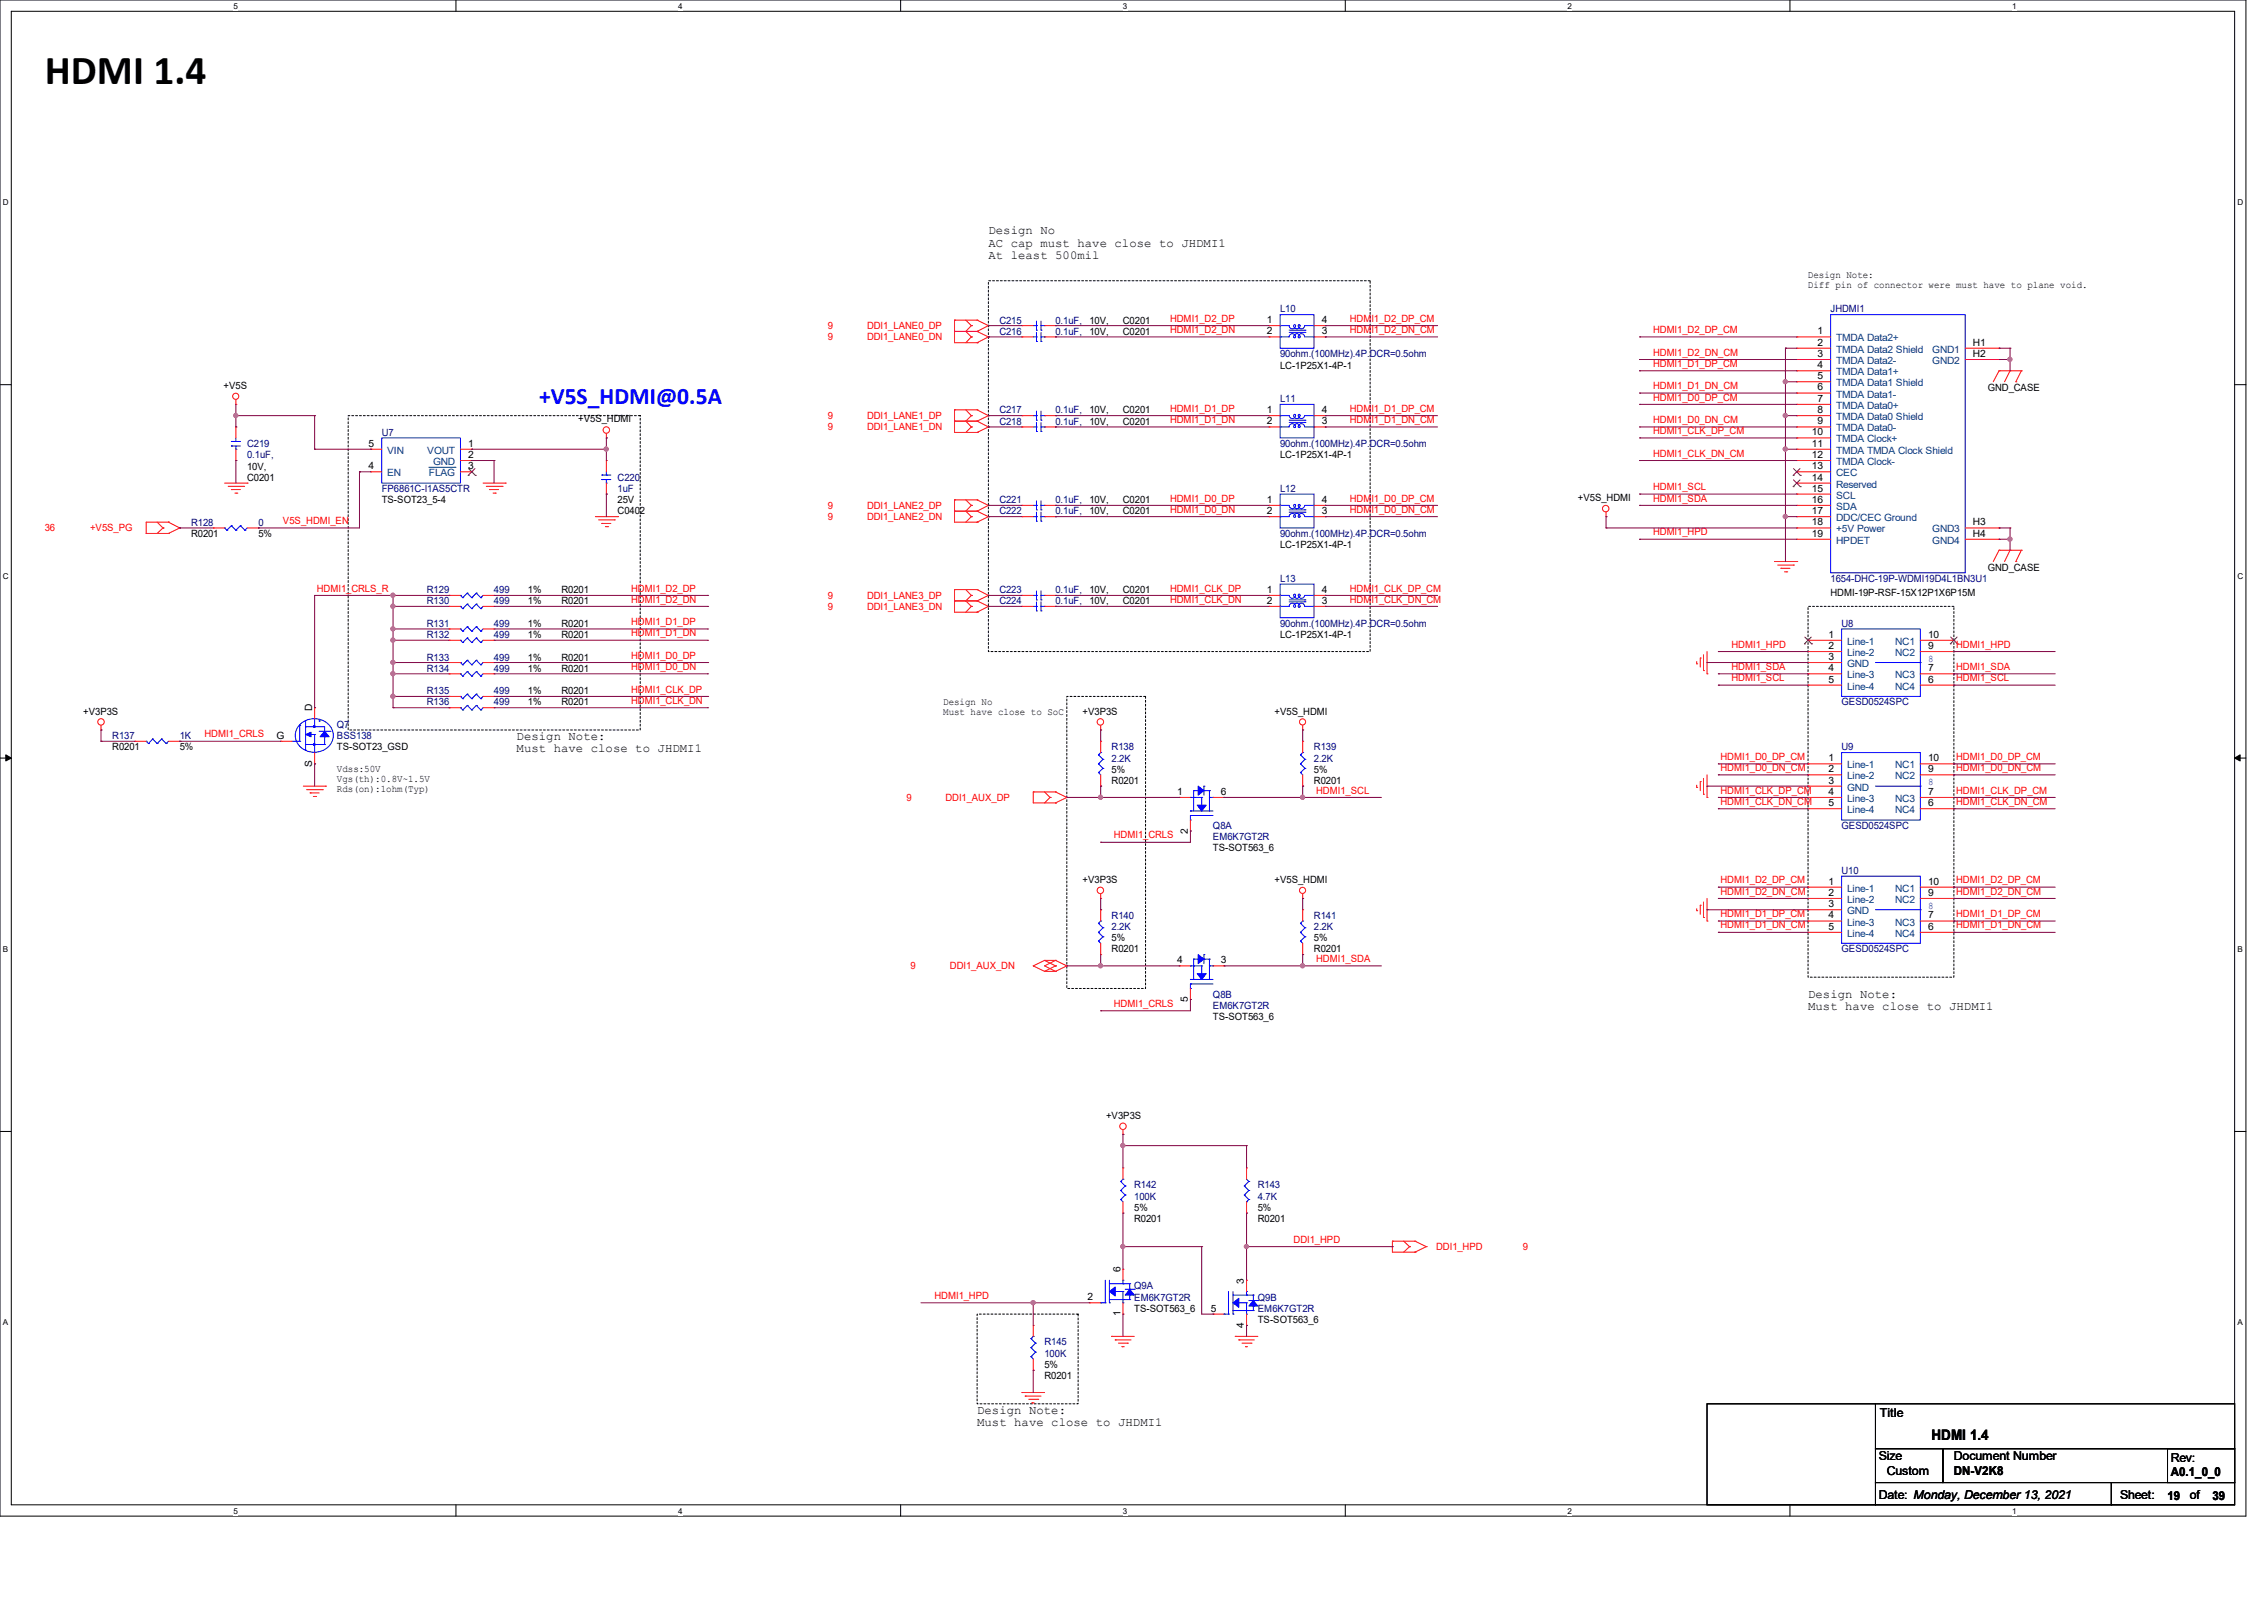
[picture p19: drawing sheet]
<svg xmlns="http://www.w3.org/2000/svg" width="297mm" height="210mm" viewBox="0 0 297 210" stroke-linecap="round" stroke-linejoin="round" font-family="sans-serif">
<defs><g id="words">
<text font-size="5.4" x="5.9" y="11">HDMI 1.4</text>
<text font-size="3.1" fill="#00f" x="70.7" y="53">+V5S_HDMI@0.5A</text>
<text font-size="1.9" x="253.4" y="188.9">HDMI 1.4</text>
<g font-size="1.6">
<text x="129.7" y="30.7">Design No</text>
<text x="129.7" y="32.3">AC cap must have close to JHDMI1</text>
<text x="129.7" y="34">At least 500mil</text>
<text x="67.8" y="97">Design Note:</text>
<text x="67.8" y="98.6">Must have close to JHDMI1</text>
<text x="237.2" y="130.9">Design Note:</text>
<text x="237.2" y="132.5">Must have close to JHDMI1</text>
<text x="128.2" y="185.4">Design Note:</text>
<text x="246.6" y="185.9">Title</text>
<text x="128.2" y="187">Must have close to JHDMI1</text>
<text x="246.5" y="191.5">Size</text>
<text x="256.3" y="191.5">Document Number</text>
<text x="284.8" y="191.8">Rev:</text>
<text x="246.5" y="196.6">Date: Monday, December 13, 2021</text>
<text x="247.5" y="193.4">Custom</text>
<text x="256.3" y="193.5">DN-V2K8</text>
<text x="278.1" y="196.6">Sheet:</text>
<text x="284.4" y="196.7">19</text>
<text x="284.8" y="193.6">A0.1_0_0</text>
<text x="287.3" y="196.6">of</text>
<text x="290.2" y="196.7">39</text>
</g>
<g font-size="1.3" fill="#000080">
<text x="167.9" y="41">L10</text>
<text x="240.1" y="41">JHDMI1</text>
<text x="131.1" y="42.5">C215</text>
<text x="131.1" y="43.9">C216</text>
<text x="138.5" y="42.5">0.1uF,</text>
<text x="138.5" y="43.9">0.1uF,</text>
<text x="167.9" y="46.9">90ohm.(100MHz).4P.DCR=0.5ohm</text>
<text x="167.9" y="52.7">L11</text>
<text x="32.4" y="58.6">C219</text>
<text x="50.1" y="57.2">U7</text>
<text x="131.1" y="54.2">C217</text>
<text x="131.1" y="55.7">C218</text>
<text x="138.5" y="54.2">0.1uF,</text>
<text x="138.5" y="55.7">0.1uF,</text>
<text x="167.9" y="58.6">90ohm.(100MHz).4P.DCR=0.5ohm</text>
<text x="32.4" y="60.1">0.1uF,</text>
<text x="50.1" y="64.6">FP6861C-I1AS5CTR</text>
<text x="81" y="63.1">C220</text>
<text x="81" y="64.6">1uF</text>
<text x="131.1" y="66">C221</text>
<text x="138.5" y="66">0.1uF,</text>
<text x="167.9" y="64.6">L12</text>
<text x="25.1" y="69">R128</text>
<text x="33.9" y="69">0</text>
<text x="131.1" y="67.5">C222</text>
<text x="138.5" y="67.5">0.1uF,</text>
<text x="167.9" y="70.4">90ohm.(100MHz).4P.DCR=0.5ohm</text>
<text x="56" y="77.8">R129</text>
<text x="64.8" y="77.8">499</text>
<text x="131.1" y="77.8">C223</text>
<text x="138.5" y="77.8">0.1uF,</text>
<text x="167.9" y="76.3">L13</text>
<text x="240.1" y="76.3">1654-DHC-19P-WDMI19D4L1BN3U1</text>
<text x="56" y="83.7">R132</text>
<text x="56" y="79.3">R130</text>
<text x="56" y="82.2">R131</text>
<text x="64.8" y="83.7">499</text>
<text x="64.8" y="79.3">499</text>
<text x="64.8" y="82.2">499</text>
<text x="131.1" y="79.3">C224</text>
<text x="138.5" y="79.3">0.1uF,</text>
<text x="167.9" y="82.2">90ohm.(100MHz).4P.DCR=0.5ohm</text>
<text x="241.6" y="82.2">U8</text>
<text x="56" y="88.1">R134</text>
<text x="56" y="86.7">R133</text>
<text x="64.8" y="88.1">499</text>
<text x="64.8" y="86.7">499</text>
<text x="44.2" y="95.5">Q7</text>
<text x="56" y="91.1">R135</text>
<text x="56" y="92.5">R136</text>
<text x="64.8" y="91.1">499</text>
<text x="64.8" y="92.5">499</text>
<text x="241.6" y="92.5">GESD0524SPC</text>
<text x="14.7" y="96.9">R137</text>
<text x="23.6" y="96.9">1K</text>
<text x="44.2" y="96.9">BSS138</text>
<text x="145.8" y="98.4">R138</text>
<text x="145.8" y="99.9">2.2K</text>
<text x="172.4" y="98.4">R139</text>
<text x="172.4" y="99.9">2.2K</text>
<text x="241.6" y="98.4">U9</text>
<text x="159.1" y="108.8">Q8A</text>
<text x="159.1" y="110.2">EM6K7GT2R</text>
<text x="241.6" y="108.8">GESD0524SPC</text>
<text x="241.6" y="114.6">U10</text>
<text x="145.8" y="120.5">R140</text>
<text x="145.8" y="122">2.2K</text>
<text x="172.4" y="120.5">R141</text>
<text x="172.4" y="122">2.2K</text>
<text x="241.6" y="124.9">GESD0524SPC</text>
<text x="159.1" y="130.9">Q8B</text>
<text x="159.1" y="132.3">EM6K7GT2R</text>
<text x="148.8" y="155.9">R142</text>
<text x="165" y="155.9">R143</text>
<text x="148.8" y="157.4">100K</text>
<text x="165" y="157.4">4.7K</text>
<text x="148.8" y="169.1">Q9A</text>
<text x="148.8" y="170.6">EM6K7GT2R</text>
<text x="165" y="170.6">Q9B</text>
<text x="165" y="172.1">EM6K7GT2R</text>
<text x="137" y="176.5">R145</text>
<text x="137" y="178">100K</text>
</g>
<g font-size="1.3">
<text x="237.2" y="36.4">Design Note:</text>
<text x="237.2" y="37.7">Diff pin of connector were must have to plane void.</text>
<text x="142.9" y="42.5">10V,</text>
<text x="142.9" y="43.9">10V,</text>
<text x="147.3" y="42.5">C0201</text>
<text x="147.3" y="43.9">C0201</text>
<text x="166.2" y="43.9">2</text>
<text x="166.2" y="42.4">1</text>
<text x="173.4" y="42.4">4</text>
<text x="173.4" y="43.9">3</text>
<text x="238.4" y="43.9">1</text>
<text x="238.4" y="46.8">3</text>
<text x="238.4" y="45.3">2</text>
<text x="258.8" y="45.3">H1</text>
<text x="258.8" y="46.8">H2</text>
<text x="29.3" y="51">+V5S</text>
<text x="167.9" y="48.3">LC-1P25X1-4P-1</text>
<text x="238.4" y="49.7">5</text>
<text x="238.4" y="52.7">7</text>
<text x="238.4" y="48.3">4</text>
<text x="238.4" y="51.2">6</text>
<text x="260.8" y="51.3">GND_CASE</text>
<text x="48.3" y="58.6">5</text>
<text x="61.4" y="58.6">1</text>
<text x="75.9" y="55.4">+V5S_HDMI</text>
<text x="142.9" y="54.2">10V,</text>
<text x="142.9" y="55.7">10V,</text>
<text x="147.3" y="54.2">C0201</text>
<text x="147.3" y="55.7">C0201</text>
<text x="166.2" y="55.7">2</text>
<text x="166.2" y="54.2">1</text>
<text x="173.4" y="54.2">4</text>
<text x="173.4" y="55.7">3</text>
<text x="237.7" y="58.6">11</text>
<text x="237.7" y="57.1">10</text>
<text x="238.4" y="55.7">9</text>
<text x="238.4" y="54.2">8</text>
<text x="32.4" y="61.6">10V,</text>
<text x="32.4" y="63.1">C0201</text>
<text x="48.3" y="61.6">4</text>
<text x="50.1" y="66">TS-SOT23_5-4</text>
<text x="61.4" y="60.1">2</text>
<text x="61.4" y="61.6">3</text>
<text x="81" y="66">25V</text>
<text x="142.9" y="66">10V,</text>
<text x="147.3" y="66">C0201</text>
<text x="166.2" y="66">1</text>
<text x="167.9" y="60.1">LC-1P25X1-4P-1</text>
<text x="173.4" y="66">4</text>
<text x="207" y="65.7">+V5S_HDMI</text>
<text x="237.7" y="61.6">13</text>
<text x="237.7" y="64.5">15</text>
<text x="237.7" y="60.1">12</text>
<text x="237.7" y="63">14</text>
<text x="237.7" y="66">16</text>
<text x="25.1" y="70.4">R0201</text>
<text x="33.9" y="70.4">5%</text>
<text x="81" y="67.5">C0402</text>
<text x="142.9" y="67.5">10V,</text>
<text x="147.3" y="67.5">C0201</text>
<text x="166.2" y="67.4">2</text>
<text x="167.9" y="71.9">LC-1P25X1-4P-1</text>
<text x="173.4" y="67.4">3</text>
<text x="237.7" y="67.4">17</text>
<text x="237.7" y="70.4">19</text>
<text x="237.7" y="68.9">18</text>
<text x="258.8" y="68.9">H3</text>
<text x="258.8" y="70.4">H4</text>
<text x="69.3" y="77.8">1%</text>
<text x="73.7" y="77.8">R0201</text>
<text x="142.9" y="77.8">10V,</text>
<text x="147.3" y="77.8">C0201</text>
<text x="166.2" y="77.8">1</text>
<text x="173.4" y="77.8">4</text>
<text x="260.8" y="74.8">GND_CASE</text>
<text x="69.3" y="83.7">1%</text>
<text x="69.3" y="79.3">1%</text>
<text x="69.3" y="82.2">1%</text>
<text x="73.7" y="83.7">R0201</text>
<text x="73.7" y="79.3">R0201</text>
<text x="73.7" y="82.2">R0201</text>
<text x="142.9" y="79.3">10V,</text>
<text x="147.3" y="79.3">C0201</text>
<text x="166.2" y="79.2">2</text>
<text x="167.9" y="83.7">LC-1P25X1-4P-1</text>
<text x="173.4" y="79.2">3</text>
<text x="239.9" y="83.7">1</text>
<text x="240.1" y="78.2">HDMI-19P-RSF-15X12P1X6P15M</text>
<text x="252.9" y="83.7">10</text>
<text x="69.3" y="88.1">1%</text>
<text x="69.3" y="86.7">1%</text>
<text x="73.7" y="88.1">R0201</text>
<text x="73.7" y="86.7">R0201</text>
<text x="239.9" y="85.1">2</text>
<text x="239.9" y="86.6">3</text>
<text x="239.9" y="88.1">4</text>
<text x="239.9" y="89.5">5</text>
<text x="252.9" y="85.1">9</text>
<text x="252.9" y="88.1">7</text>
<text x="252.9" y="89.5">6</text>
<text x="10.9" y="93.7">+V3P3S</text>
<text x="40.9" y="93.3" transform="rotate(-90 40.9 93.3)">D</text>
<text x="69.3" y="91.1">1%</text>
<text x="69.3" y="92.5">1%</text>
<text x="73.7" y="91.1">R0201</text>
<text x="73.7" y="92.5">R0201</text>
<text x="123.7" y="92.4">Design No</text>
<text x="123.7" y="93.7">Must have close to SoC</text>
<text x="142" y="93.7">+V3P3S</text>
<text x="167.2" y="93.7">+V5S_HDMI</text>
<text x="14.7" y="98.4">R0201</text>
<text x="23.6" y="98.4">5%</text>
<text x="36.3" y="96.9">G</text>
<text x="40.9" y="100.6" transform="rotate(-90 40.9 100.6)">S</text>
<text x="44.2" y="98.4">TS-SOT23_GSD</text>
<text x="44.2" y="101.3">Vdss:50V</text>
<text x="145.8" y="101.4">5%</text>
<text x="172.4" y="101.4">5%</text>
<text x="239.9" y="99.9">1</text>
<text x="239.9" y="101.3">2</text>
<text x="252.9" y="101.3">9</text>
<text x="252.9" y="99.9">10</text>
<text x="44.2" y="102.6">Vgs(th):0.8V~1.5V</text>
<text x="44.2" y="103.9">Rds(on):1ohm(Typ)</text>
<text x="145.8" y="102.8">R0201</text>
<text x="154.4" y="104.3">1</text>
<text x="160.1" y="104.3">6</text>
<text x="172.4" y="102.8">R0201</text>
<text x="239.9" y="102.8">3</text>
<text x="239.9" y="104.3">4</text>
<text x="239.9" y="105.8">5</text>
<text x="252.9" y="104.3">7</text>
<text x="252.9" y="105.8">6</text>
<text x="155.8" y="109.3" transform="rotate(-90 155.8 109.3)">2</text>
<text x="159.1" y="111.7">TS-SOT563_6</text>
<text x="142" y="115.8">+V3P3S</text>
<text x="167.2" y="115.8">+V5S_HDMI</text>
<text x="239.9" y="116">1</text>
<text x="239.9" y="117.5">2</text>
<text x="239.9" y="119">3</text>
<text x="252.9" y="117.5">9</text>
<text x="252.9" y="116">10</text>
<text x="145.8" y="124.9">R0201</text>
<text x="145.8" y="123.5">5%</text>
<text x="172.4" y="124.9">R0201</text>
<text x="172.4" y="123.5">5%</text>
<text x="239.9" y="120.5">4</text>
<text x="239.9" y="122">5</text>
<text x="252.9" y="120.5">7</text>
<text x="252.9" y="122">6</text>
<text x="154.4" y="126.4">4</text>
<text x="155.8" y="131.4" transform="rotate(-90 155.8 131.4)">5</text>
<text x="160.1" y="126.4">3</text>
<text x="159.1" y="133.8">TS-SOT563_6</text>
<text x="145.1" y="146.7">+V3P3S</text>
<text x="148.8" y="160.3">R0201</text>
<text x="148.8" y="158.8">5%</text>
<text x="165" y="158.8">5%</text>
<text x="165" y="160.3">R0201</text>
<text x="147" y="166.9" transform="rotate(-90 147 166.9)">6</text>
<text x="142.7" y="170.6">2</text>
<text x="147" y="172.7" transform="rotate(-90 147 172.7)">1</text>
<text x="148.8" y="172.1">TS-SOT563_6</text>
<text x="158.8" y="172">5</text>
<text x="163.2" y="168.4" transform="rotate(-90 163.2 168.4)">3</text>
<text x="165" y="173.6">TS-SOT563_6</text>
<text x="137" y="179.5">5%</text>
<text x="163.2" y="174.2" transform="rotate(-90 163.2 174.2)">4</text>
<text x="137" y="180.9">R0201</text>
</g>
<g font-size="1.3" fill="#f00">
<text x="108.6" y="43.2">9</text>
<text x="108.6" y="44.7">9</text>
<text x="113.7" y="43.2">DDI1_LANE0_DP</text>
<text x="113.7" y="44.7">DDI1_LANE0_DN</text>
<text x="153.5" y="43.7">HDMI1_D2_DN</text>
<text x="153.5" y="42.2">HDMI1_D2_DP</text>
<text x="177.1" y="42.2">HDMI1_D2_DP_CM</text>
<text x="177.1" y="43.7">HDMI1_D2_DN_CM</text>
<text x="216.9" y="43.7">HDMI1_D2_DP_CM</text>
<text x="216.9" y="46.7">HDMI1_D2_DN_CM</text>
<text x="216.9" y="48.1">HDMI1_D1_DP_CM</text>
<text x="216.9" y="51.1">HDMI1_D1_DN_CM</text>
<text x="216.9" y="52.5">HDMI1_D0_DP_CM</text>
<text x="108.6" y="54.9">9</text>
<text x="108.6" y="56.4">9</text>
<text x="113.7" y="54.9">DDI1_LANE1_DP</text>
<text x="113.7" y="56.4">DDI1_LANE1_DN</text>
<text x="153.5" y="55.5">HDMI1_D1_DN</text>
<text x="153.5" y="54">HDMI1_D1_DP</text>
<text x="177.1" y="54">HDMI1_D1_DP_CM</text>
<text x="177.1" y="55.5">HDMI1_D1_DN_CM</text>
<text x="216.9" y="55.5">HDMI1_D0_DN_CM</text>
<text x="216.9" y="56.9">HDMI1_CLK_DP_CM</text>
<text x="216.9" y="59.9">HDMI1_CLK_DN_CM</text>
<text x="153.5" y="65.8">HDMI1_D0_DP</text>
<text x="177.1" y="65.8">HDMI1_D0_DP_CM</text>
<text x="216.9" y="64.3">HDMI1_SCL</text>
<text x="216.9" y="65.8">HDMI1_SDA</text>
<text x="5.9" y="69.7">36</text>
<text x="11.8" y="69.7">+V5S_PG</text>
<text x="37.1" y="68.8">V5S_HDMI_EN</text>
<text x="108.6" y="66.8">9</text>
<text x="108.6" y="68.2">9</text>
<text x="113.7" y="66.8">DDI1_LANE2_DP</text>
<text x="113.7" y="68.2">DDI1_LANE2_DN</text>
<text x="153.5" y="67.3">HDMI1_D0_DN</text>
<text x="177.1" y="67.3">HDMI1_D0_DN_CM</text>
<text x="216.9" y="70.2">HDMI1_HPD</text>
<text x="41.6" y="77.6">HDMI1_CRLS_R</text>
<text x="82.8" y="77.6">HDMI1_D2_DP</text>
<text x="153.5" y="77.6">HDMI1_CLK_DP</text>
<text x="177.1" y="77.6">HDMI1_CLK_DP_CM</text>
<text x="82.8" y="79">HDMI1_D2_DN</text>
<text x="82.8" y="82">HDMI1_D1_DP</text>
<text x="82.8" y="83.5">HDMI1_D1_DN</text>
<text x="108.6" y="78.5">9</text>
<text x="108.6" y="80">9</text>
<text x="113.7" y="78.5">DDI1_LANE3_DP</text>
<text x="113.7" y="80">DDI1_LANE3_DN</text>
<text x="153.5" y="79">HDMI1_CLK_DN</text>
<text x="177.1" y="79">HDMI1_CLK_DN_CM</text>
<text x="82.8" y="86.4">HDMI1_D0_DP</text>
<text x="82.8" y="87.9">HDMI1_D0_DN</text>
<text x="227.2" y="85">HDMI1_HPD</text>
<text x="227.2" y="89.4">HDMI1_SCL</text>
<text x="227.2" y="87.9">HDMI1_SDA</text>
<text x="256.6" y="85">HDMI1_HPD</text>
<text x="256.6" y="89.4">HDMI1_SCL</text>
<text x="256.6" y="87.9">HDMI1_SDA</text>
<text x="82.8" y="90.8">HDMI1_CLK_DP</text>
<text x="82.8" y="92.3">HDMI1_CLK_DN</text>
<text x="26.8" y="96.7">HDMI1_CRLS</text>
<text x="225.7" y="101.1">HDMI1_D0_DN_CM</text>
<text x="225.7" y="99.7">HDMI1_D0_DP_CM</text>
<text x="256.6" y="101.1">HDMI1_D0_DN_CM</text>
<text x="256.6" y="99.7">HDMI1_D0_DP_CM</text>
<text x="118.9" y="105.1">9</text>
<text x="124" y="105.1">DDI1_AUX_DP</text>
<text x="172.7" y="104.1">HDMI1_SCL</text>
<text x="225.7" y="104.1">HDMI1_CLK_DP_CM</text>
<text x="225.7" y="105.6">HDMI1_CLK_DN_CM</text>
<text x="256.6" y="104.1">HDMI1_CLK_DP_CM</text>
<text x="256.6" y="105.6">HDMI1_CLK_DN_CM</text>
<text x="146.1" y="110">HDMI1_CRLS</text>
<text x="225.7" y="117.4">HDMI1_D2_DN_CM</text>
<text x="225.7" y="115.9">HDMI1_D2_DP_CM</text>
<text x="256.6" y="117.4">HDMI1_D2_DN_CM</text>
<text x="256.6" y="115.9">HDMI1_D2_DP_CM</text>
<text x="225.7" y="120.3">HDMI1_D1_DP_CM</text>
<text x="225.7" y="121.8">HDMI1_D1_DN_CM</text>
<text x="256.6" y="120.3">HDMI1_D1_DP_CM</text>
<text x="256.6" y="121.8">HDMI1_D1_DN_CM</text>
<text x="119.5" y="127.2">9</text>
<text x="124.6" y="127.2">DDI1_AUX_DN</text>
<text x="172.7" y="126.2">HDMI1_SDA</text>
<text x="146.1" y="132.1">HDMI1_CRLS</text>
<text x="169.7" y="163">DDI1_HPD</text>
<text x="188.4" y="164">DDI1_HPD</text>
<text x="199.8" y="164">9</text>
<text x="122.6" y="170.4">HDMI1_HPD</text>
</g>
<g font-size="1.3" fill="#004080">
<text x="240.9" y="44.8">TMDA Data2+</text>
<text x="240.9" y="47.8">TMDA Data2-</text>
<text x="240.9" y="46.3">TMDA Data2 Shield</text>
<text x="253.5" y="46.3">GND1</text>
<text x="253.5" y="47.8">GND2</text>
<text x="240.9" y="50.7">TMDA Data1 Shield</text>
<text x="240.9" y="53.6">TMDA Data0+</text>
<text x="240.9" y="49.2">TMDA Data1+</text>
<text x="240.9" y="52.2">TMDA Data1-</text>
<text x="50.8" y="59.5">VIN</text>
<text x="56.1" y="59.5">VOUT</text>
<text x="240.9" y="56.6">TMDA Data0-</text>
<text x="240.9" y="59.5">TMDA TMDA Clock Shield</text>
<text x="240.9" y="55.1">TMDA Data0 Shield</text>
<text x="240.9" y="58">TMDA Clock+</text>
<text x="50.8" y="62.5">EN</text>
<text x="56.3" y="62.5">FLAG</text>
<text x="56.8" y="61">GND</text>
<text x="240.9" y="62.5">CEC</text>
<text x="240.9" y="65.4">SCL</text>
<text x="240.9" y="61">TMDA Clock-</text>
<text x="240.9" y="64">Reserved</text>
<text x="240.9" y="68.4">DDC/CEC Ground</text>
<text x="240.9" y="71.3">HPDET</text>
<text x="240.9" y="66.9">SDA</text>
<text x="240.9" y="69.9">+5V Power</text>
<text x="253.5" y="69.9">GND3</text>
<text x="253.5" y="71.3">GND4</text>
<text x="242.3" y="84.6">Line-1</text>
<text x="242.3" y="86.1">Line-2</text>
<text x="242.3" y="87.5">GND</text>
<text x="242.3" y="89">Line-3</text>
<text x="248.6" y="86.1">NC2</text>
<text x="248.6" y="89">NC3</text>
<text x="248.6" y="84.6">NC1</text>
<text x="242.3" y="90.5">Line-4</text>
<text x="248.6" y="90.5">NC4</text>
<text x="242.3" y="100.8">Line-1</text>
<text x="248.6" y="100.8">NC1</text>
<text x="242.3" y="102.2">Line-2</text>
<text x="242.3" y="103.7">GND</text>
<text x="242.3" y="105.2">Line-3</text>
<text x="242.3" y="106.7">Line-4</text>
<text x="248.6" y="102.2">NC2</text>
<text x="248.6" y="105.2">NC3</text>
<text x="248.6" y="106.7">NC4</text>
<text x="242.3" y="117">Line-1</text>
<text x="242.3" y="118.5">Line-2</text>
<text x="242.3" y="119.9">GND</text>
<text x="248.6" y="118.5">NC2</text>
<text x="248.6" y="117">NC1</text>
<text x="242.3" y="121.4">Line-3</text>
<text x="242.3" y="122.9">Line-4</text>
<text x="248.6" y="121.4">NC3</text>
<text x="248.6" y="122.9">NC4</text>
</g>
<g font-size="1.3" fill="#00f">
<text x="252.9" y="86.8">8</text>
<text x="252.9" y="103">8</text>
<text x="252.9" y="119.2">8</text>
</g>
<g font-size="1.1">
<text x="30.6" y="1.1">5</text>
<text x="89" y="1.1">4</text>
<text x="147.3" y="1.1">3</text>
<text x="205.7" y="1.1">2</text>
<text x="264" y="1.1">1</text>
<text x=".4" y="26.9">D</text>
<text x="293.5" y="26.9">D</text>
<text x=".4" y="75.9">C</text>
<text x="293.5" y="75.9">C</text>
<text x=".4" y="124.9">B</text>
<text x="293.5" y="124.9">B</text>
<text x=".4" y="173.9">A</text>
<text x="293.5" y="173.9">A</text>
<text x="30.6" y="198.5">5</text>
<text x="89" y="198.5">4</text>
<text x="147.3" y="198.5">3</text>
<text x="205.7" y="198.5">2</text>
<text x="264" y="198.5">1</text>
</g>
</g></defs>
<path d="M0 0h294.6v198.9h-294.6zM1.5 1.5h291.7v195.9h-291.7z" fill="none" stroke="#000" stroke-width=".13"/>
<g fill="#fff">
<path d="M30.6 .2h.6v1.2h-.6z"/>
<path d="M30.6 197.6h.6v1.2h-.6z"/>
</g>
<path d="M59.8 0v1.5M59.8 197.4v1.5" fill="none" stroke="#000" stroke-width=".13"/>
<g fill="#fff">
<path d="M89 .2h.6v1.2h-.6z"/>
<path d="M89 197.6h.6v1.2h-.6z"/>
</g>
<path d="M118.2 0v1.5M118.2 197.4v1.5" fill="none" stroke="#000" stroke-width=".13"/>
<g fill="#fff">
<path d="M147.3 .2h.6v1.2h-.6z"/>
<path d="M147.3 197.6h.6v1.2h-.6z"/>
</g>
<path d="M176.5 0v1.5M176.5 197.4v1.5" fill="none" stroke="#000" stroke-width=".13"/>
<g fill="#fff">
<path d="M205.7 .2h.5v1.2h-.5z"/>
<path d="M205.7 197.6h.5v1.2h-.5z"/>
</g>
<path d="M234.8 0v1.5M234.8 197.4v1.5" fill="none" stroke="#000" stroke-width=".13"/>
<g fill="#fff">
<path d="M264 .2h.6v1.2h-.6z"/>
<path d="M264 197.6h.6v1.2h-.6z"/>
<path d="M.4 26h.7v1.1h-.7z"/>
<path d="M293.5 26h.8v1.1h-.8z"/>
<path d="M.4 74.9h.7v1.2h-.7z"/>
<path d="M293.5 74.9h.8v1.2h-.8z"/>
</g>
<path d="M0 50.5h1.5M293.2 50.5h1.4" fill="none" stroke="#000" stroke-width=".13"/>
<g fill="#fff">
<path d="M.4 123.9h.7v1.2h-.7z"/>
<path d="M293.5 123.9h.8v1.2h-.8z"/>
</g>
<path d="M0 99.4h1.5M293.2 99.4h1.4" fill="none" stroke="#000" stroke-width=".13"/>
<path d="M.8 99l.7 .4-.7 .4zM293.2 99.4l.7-.4v.8z" fill="#000" stroke="#000" stroke-width=".13"/>
<g fill="#fff">
<path d="M.4 172.9h.7v1.2h-.7z"/>
<path d="M293.5 172.9h.8v1.2h-.8z"/>
</g>
<path d="M0 148.4h1.5M293.2 148.4h1.4M223.9 184.1h22.1v13.3h-22.1zM246 190h8.9v4.5h-8.9zM246 194.5h31v2.9h-31zM246 184.1h47.2v5.9h-47.2zM254.9 190h38.3v4.5h-38.3zM277 194.5h16.2v2.9h-16.2zM284.4 190h8.8v4.5h-8.8z" fill="none" stroke="#000" stroke-width=".13"/>
<path d="M129.7 36.8h50v48.7h-50zM45.7 54.5h38.3v41.3h-38.3zM237.2 79.5h19.1v48.7h-19.1zM140 91.4h10.3v38.3h-10.3zM128.2 172.4h13.2v11.7h-13.2z" fill="none" stroke="#000" stroke-width=".13" stroke-dasharray=".3"/>
<g fill="none" stroke="#f00" stroke-width=".13">
<path d="M30.9 53h.1M30.9 56h.1M30.9 52.5v.5M30.9 56v1.4M30.9 58.9v1.5M48.6 58.9h.1M48.6 58.9h1.5M60.4 58.9h1.5M61.9 58.9h.1M79.5 57.4h.1M79.5 56.9v.5M125.2 42h.1"/>
<path d="M125.2 43.5h.1M125.2 53.8h.1M125.2 55.2h.1M125.2 42v3h3M125.2 53.8v2.9h3M125.2 43.5h3M125.2 42h3M125.2 55.2h3M125.2 53.8h3M126.7 42l.7 .7M126.7 53.8l.7 .7M127.4 42.7h.1"/>
<path d="M127.4 44.2h.1M127.4 54.5h.1M127.4 56h.1M127.4 42.7l-.7 .8 .7 .7M127.4 44.2l-.7 .8M127.4 54.5l-.7 .7 .7 .8M127.4 56l-.7 .7M128.2 43.5h.1M128.2 42h.1M128.2 45h.1M128.2 55.2h.1M128.2 53.8h.1"/>
<path d="M128.2 56.7h.1M128.2 42l1.5 .7M128.2 43.5l1.5 .7M128.2 53.8l1.5 .7M128.2 55.2l1.5 .8M129.7 42.7h.1M129.7 44.2h.1M129.7 54.5h.1M129.7 56h.1M129.7 42.7l-1.5 .8M129.7 44.2l-1.5 .8M129.7 54.5l-1.5 .7"/>
<path d="M129.7 56l-1.5 .7M134.1 42.7h.1M134.1 44.2h.1M134.1 54.5h.1M134.1 56h.1M134.1 42.7h1.5M134.1 44.2h1.5M134.1 56h1.5M134.1 54.5h1.5M137 42.7h1.5M137 44.2h1.5M137 56h1.5"/>
<path d="M137 54.5h1.5M138.5 42.7h.1M138.5 44.2h.1M138.5 54.5h.1M138.5 56h.1M166.5 56h.1M166.5 54.5h.1M166.5 44.2h.1M166.5 42.7h.1M166.5 42.7h1.4M166.5 44.2h1.4M166.5 56h1.4"/>
<path d="M166.5 54.5h1.4M172.4 42.7h1.5M172.4 44.2h1.5M172.4 56h1.5M172.4 54.5h1.5M173.9 54.5h.1M173.9 56h.1M173.9 42.7h.1M173.9 44.2h.1M235.7 44.2h.1M235.7 47.2h.1M235.7 50.1h.1"/>
<path d="M235.7 53h.1M235.7 56h.1M235.7 58.9h.1M235.7 45.7h.1M235.7 48.6h.1M235.7 51.6h.1M235.7 54.5h.1M235.7 57.4h.1M235.7 48.6h4.5M235.7 44.2h4.5M235.7 47.2h4.5M235.7 50.1h4.5"/>
<path d="M235.7 53h4.5M235.7 56h4.5M235.7 58.9h4.5M235.7 45.7h4.5M235.7 51.6h4.5M235.7 54.5h4.5M235.7 57.4h4.5M257.8 47.2h4.5M257.8 45.7h4.5M262.3 48.6h.1M262.3 45.7h.1M262.3 47.2h.1"/>
<path d="M262.3 48.6l-.8 1.5M262.3 48.6h2.9M263.7 48.6h.1M263.7 48.6l-.7 1.5M264.5 50.1h.1M265.2 48.6h.1M265.2 48.6l-.7 1.5M19.2 70h.1M19.2 70h2.9M20.6 68.5l.8 .8M21.4 69.3h.1M21.4 69.3l-.8 .7"/>
<path d="M22.1 68.5h.1M22.1 70h.1M22.1 68.5h-2.9v1.5M22.1 68.5l1.5 .8M23.6 69.3h.1M23.6 69.3l-1.5 .7M28 69.3h.1M28 69.3h1.5M29.5 63.4h2.9M29.9 63.8h2.1M30.4 64.2h.1M30.4 64.2h1.1"/>
<path d="M30.8 64.7h.3M30.9 60.4h.1M31.1 64.7h.1M32 63.8h.1M32.4 63.4h.1M32.4 69.3h1.5M33.9 69.3h.1M48.6 61.9h.1M48.6 61.9h1.5M58.9 79.5h.1M58.9 78.1h.1M58.9 78.1h1.5"/>
<path d="M58.9 79.5h1.5M60.4 61.9h1.5M60.4 60.4h1.5M61.9 60.4h.1M61.9 61.9h.1M63.4 63.4h2.9M63.4 78.1h1.4M63.4 79.5h1.4M63.8 63.8h2.1M64.2 64.2h.1M64.2 64.2h1.2M64.7 64.7h.3"/>
<path d="M64.8 79.5h.1M64.8 78.1h.1M65 64.7h.1M65.9 63.8h.1M66.3 63.4h.1M78.1 67.8h2.9M78.5 68.2h2.1M79 68.7h.1M79 68.7h1.1M79.4 69.1h.3M79.5 60.4h.1M79.5 64.8h.1"/>
<path d="M79.5 60.4v1.5M79.5 63.4v1.4M79.7 69.1h.1M80.6 68.2h.1M81 67.8h.1M125.2 77.3h.1M125.2 78.8h.1M125.2 65.6h.1M125.2 67.1h.1M125.2 65.6v2.9h3M125.2 78.8h3M125.2 77.3h3"/>
<path d="M125.2 77.3v3h3M125.2 67.1h3M125.2 65.6h3M126.7 77.3l.7 .8M126.7 65.6l.7 .7M127.4 78.1h.1M127.4 79.5h.1M127.4 66.3h.1M127.4 67.8h.1M127.4 78.1l-.7 .7 .7 .7M127.4 79.5l-.7 .8M127.4 66.3l-.7 .8 .7 .7"/>
<path d="M127.4 67.8l-.7 .7M128.2 78.8h.1M128.2 77.3h.1M128.2 67.1h.1M128.2 65.6h.1M128.2 68.5h.1M128.2 77.3l1.5 .8M128.2 78.8l1.5 .7M128.2 65.6l1.5 .7M128.2 67.1l1.5 .7M129.7 78.1h.1M129.7 79.5h.1"/>
<path d="M129.7 66.3h.1M129.7 67.8h.1M129.7 78.1l-1.5 .7M129.7 79.5l-1.5 .8M129.7 66.3l-1.5 .8M129.7 67.8l-1.5 .7M134.1 78.1h.1M134.1 79.5h.1M134.1 66.3h.1M134.1 67.8h.1M134.1 67.8h1.5M134.1 66.3h1.5"/>
<path d="M134.1 78.1h1.5M134.1 79.5h1.5M137 67.8h1.5M137 66.3h1.5M137 78.1h1.5M137 79.5h1.5M138.5 78.1h.1M138.5 79.5h.1M138.5 66.3h.1M138.5 67.8h.1M166.5 67.8h.1M166.5 66.3h.1"/>
<path d="M166.5 79.5h.1M166.5 78.1h.1M166.5 67.8h1.4M166.5 66.3h1.4M166.5 78.1h1.4M166.5 79.5h1.4M172.4 67.8h1.5M172.4 66.3h1.5M172.4 78.1h1.5M172.4 79.5h1.5M173.9 66.3h.1M173.9 67.8h.1"/>
<path d="M173.9 78.1h.1M173.9 79.5h.1M210.7 67.8h.1M210.7 67.2v.6M232.8 73.7h2.9M233.2 74.1h2.1M233.6 74.5h.1M233.6 74.5h1.2M234.1 75h.3M234.4 75h.1M235.3 74.1h.1M235.7 73.7h.1"/>
<path d="M235.7 61.9h.1M235.7 64.8h.1M235.7 67.8h.1M235.7 70.7h.1M235.7 60.4h.1M235.7 63.4h.1M235.7 66.3h.1M235.7 69.3h.1M235.7 67.8h4.5M235.7 63.4h4.5M235.7 66.3h4.5M235.7 69.3h4.5"/>
<path d="M235.7 61.9h4.5M235.7 64.8h4.5M235.7 70.7h4.5M235.7 60.4h4.5M257.8 69.3h4.5M257.8 70.7h4.5M262.3 72.2h.1M262.3 69.3h.1M262.3 70.7h.1M262.3 72.2l-.8 1.5M262.3 72.2h2.9M263.7 72.2h.1"/>
<path d="M263.7 72.2l-.7 1.5M264.5 73.7h.1M265.2 72.2h.1M265.2 72.2l-.7 1.5M13.3 95.8h.1M13.3 95.2v.6M17.7 97.2h.1M17.7 97.2h1.5M22.1 97.2h1.5M23.6 97.2h.1M36.8 97.2h.1M36.8 97.2h1.5"/>
<path d="M41.3 92.8h.1M41.3 92.8v1.5M41.3 98.7v1.5M58.9 88.4h.1M58.9 84h.1M58.9 91.4h.1M58.9 86.9h.1M58.9 82.5h.1M58.9 92.8h.1M58.9 88.4h1.5M58.9 84h1.5M58.9 91.4h1.5"/>
<path d="M58.9 86.9h1.5M58.9 82.5h1.5M58.9 92.8h1.5M63.4 88.4h1.4M63.4 84h1.4M63.4 91.4h1.4M63.4 86.9h1.4M63.4 82.5h1.4M63.4 92.8h1.4M64.8 88.4h.1M64.8 84h.1M64.8 91.4h.1"/>
<path d="M64.8 86.9h.1M64.8 82.5h.1M64.8 92.8h.1M128.2 80.3h.1M144.4 95.8h.1M144.4 97.2h.1M144.4 95.2v.6M144.4 97.2v1.5M170.9 95.8h.1M170.9 97.2h.1M170.9 95.2v.6M170.9 97.2v1.5"/>
<path d="M222.6 87.1h.1M222.6 86.8v.3M223.1 86.3h.1M223.1 86.3v1.2M223.5 88h.1M223.5 85.9v2.1M223.9 88.4h.1M223.9 85.5v2.9M237.2 84h.1M237.2 85.5h.1M237.2 86.9h.1M237.2 88.4h.1"/>
<path d="M237.2 89.9h.1M237.2 88.4h4.4M237.2 84h4.4M237.2 86.9h4.4M237.2 85.5h4.4M237.2 89.9h4.4M251.9 88.4h4.4M251.9 84h4.4M251.9 85.5h4.4M251.9 89.9h4.4M256.3 85.5h.1M256.3 88.4h.1"/>
<path d="M256.3 89.9h.1M256.3 84h.1M39.8 103.1h2.9M40.2 103.6h2.1M40.7 104h.1M40.7 104h1.2M41.1 104.5h.3M41.3 100.2h.1M41.4 104.5h.1M42.3 103.6h.1M42.7 103.1h.1M135.6 103.9h.1"/>
<path d="M135.6 103.9v1.4h2.9M135.6 103.9h2.9M137 103.9l.8 .7M137.8 104.6h.1M137.8 104.6l-.8 .7M138.5 105.3h.1M138.5 103.9h.1M138.5 103.9l1.5 .7M140 104.6h.1M140 104.6l-1.5 .7M144.4 117.9h.1M144.4 103.1h.1"/>
<path d="M144.4 119.3h.1M144.4 101.6v1.5M144.4 117.3v.6M144.4 119.3v1.5M154.7 104.6h.1M154.7 104.6h1.5M156.2 109h.1M156.2 107.6v1.4M159.1 104.6h1.5M160.6 104.6h.1M170.9 117.9h.1M170.9 119.3h.1"/>
<path d="M170.9 103.1h.1M170.9 101.6v1.5M170.9 117.3v.6M170.9 119.3v1.5M222.6 119.5h.1M222.6 103.3h.1M222.6 103v.3M222.6 119.2v.3M223.1 118.7h.1M223.1 102.5h.1M223.1 102.5v1.2M223.1 118.7v1.2"/>
<path d="M223.5 104.2h.1M223.5 102.1v2.1M223.5 118.3v2.1M223.9 104.6h.1M223.9 101.6v3M223.9 117.9v2.9M237.2 116.4h.1M237.2 117.9h.1M237.2 119.3h.1M237.2 100.2h.1M237.2 101.6h.1M237.2 103.1h.1"/>
<path d="M237.2 104.6h.1M237.2 106.1h.1M237.2 103.1h4.4M237.2 116.4h4.4M237.2 117.9h4.4M237.2 119.3h4.4M237.2 100.2h4.4M237.2 101.6h4.4M237.2 104.6h4.4M237.2 106.1h4.4M251.9 116.4h4.4M251.9 117.9h4.4"/>
<path d="M251.9 100.2h4.4M251.9 101.6h4.4M251.9 104.6h4.4M251.9 106.1h4.4M256.3 117.9h.1M256.3 116.4h.1M256.3 101.6h.1M256.3 104.6h.1M256.3 106.1h.1M256.3 100.2h.1M135.6 126.7h.1M135.6 126.7l1.4 .7"/>
<path d="M137 126h.1M137 127.4h.1M137 126h1.5M137 126l-1.4 .7M137 127.4h1.5M137 126l1.5 .7M138.5 127.4h.1M138.5 126h.1M138.5 126.7h.1M138.5 126l1.5 .7M138.5 126l-1.5 .7 1.5 .7M138.5 126.7l-1.5 .7"/>
<path d="M140 126.7h.1M140 126.7l-1.5 .7M144.4 125.2h.1M144.4 123.7v1.5M154.7 126.7h.1M154.7 126.7h1.5M156.2 131.1h.1M156.2 129.7v1.4M159.1 126.7h1.5M160.6 126.7h.1M170.9 125.2h.1M170.9 123.7v1.5"/>
<path d="M223.5 120.4h.1M223.9 120.8h.1M237.2 120.8h.1M237.2 122.3h.1M237.2 120.8h4.4M237.2 122.3h4.4M251.9 120.8h4.4M251.9 122.3h4.4M256.3 120.8h.1M256.3 122.3h.1M147.3 148.8h.1M147.3 159.1h.1"/>
<path d="M147.3 153.2h.1M147.3 148.2v.6M147.3 153.2v1.5M147.3 157.6v1.5M163.5 153.2h.1M163.5 159.1h.1M163.5 153.2v1.5M163.5 157.6v1.5M135.6 179.7h.1M135.6 173.9h.1M135.6 173.9v1.4M135.6 178.3v1.4"/>
<path d="M142.9 170.9h.1M142.9 170.9h1.5M145.8 175.3h.1M145.8 175.3h3M146.3 175.8h.1M146.3 175.8h2.1M146.7 176.2h1.2M147.2 176.7h.1M147.2 176.7h.3M147.3 172.4h.1M147.3 166.5h.1M147.3 166.5v1.4"/>
<path d="M147.3 170.9v1.5M147.9 176.2h.1M159.1 172.4h.1M159.1 172.4h1.5M162.1 175.3h.1M162.1 175.3h2.9M162.5 175.8h.1M162.5 175.8h2M162.9 176.2h1.2M163.4 176.7h.1M163.4 176.7h.3M163.5 173.9h.1"/>
<path d="M163.5 167.9h.1M163.5 167.9v1.5M163.5 172.4v1.5M164.1 176.2h.1M182.7 162.8h.1M182.7 162.8v1.5h2.9M182.7 162.8h2.9M184.1 162.8l.8 .7M184.9 163.5h.1M184.9 163.5l-.8 .8M185.6 164.3h.1M185.6 162.8h.1"/>
<path d="M185.6 162.8l1.5 .7M187.1 163.5h.1M187.1 163.5l-1.5 .8M134.1 182.7h.1M134.1 182.7h2.9M134.5 183.1h.1M134.5 183.1h2.1M135 183.6h1.1M135.4 184h.1M135.4 184h.3M136.1 183.6h.1"/>
<circle cx="30.9" cy="52" r=".4"/>
<circle cx="79.5" cy="56.4" r=".42"/>
<circle cx="210.7" cy="66.7" r=".42"/>
<circle cx="13.3" cy="94.7" r=".42"/>
<circle cx="144.4" cy="94.7" r=".42"/>
<circle cx="170.9" cy="94.7" r=".4"/>
<circle cx="144.4" cy="116.8" r=".42"/>
<circle cx="170.9" cy="116.8" r=".4"/>
<circle cx="147.3" cy="147.7" r=".42"/>
</g>
<g fill="none" stroke="#00f" stroke-width=".13">
<path d="M30.4 58.5h.1M30.4 57.9h.1M30.4 58.5h1.1M30.4 57.9h1.1M30.9 58.9h.1M30.9 57.9h.1M30.9 57.4v.5M30.9 58.5v.4M50.1 57.4h10.3v6h-10.3zM135.6 42.7h.4M135.6 44.2h.4M135.6 54.5h.4"/>
<path d="M135.6 56h.4M136 43.3h.1M136 42.7h.1M136 44.8h.1M136 44.2h.1M136 55.1h.1M136 54.5h.1M136 56.6h.1M136 56h.1M136 42.1v1.2M136 43.6v1.2M136 53.9v1.2"/>
<path d="M136 55.4v1.2M136.6 43.3h.1M136.6 44.8h.1M136.6 55.1h.1M136.6 56.6h.1M136.6 42.1v1.2M136.6 43.6v1.2M136.6 53.9v1.2M136.6 55.4v1.2M136.6 42.7h.4M136.6 44.2h.4M136.6 54.5h.4"/>
<path d="M136.6 56h.4M137 42.7h.1M137 44.2h.1M137 54.5h.1M137 56h.1M167.9 53h4.5v4.4h-4.5zM167.9 41.3h4.5v4.4h-4.5zM167.9 54.5h.1M167.9 56h.1M167.9 44.2h1.2a.41 .41 0 0 1 .5-.4 .41 .41 0 0 1 .3 .5h-.1a.4 .4 0 0 1 .3-.5 .4 .4 0 0 1 .4 .5h-.2a.41 .41 0 0 1 .4-.5 .41 .41 0 0 1 .5 .4M167.9 42.7h.1M167.9 44.2h.1"/>
<path d="M167.9 42.7h1.2a.41 .41 0 0 0 .5 .4 .41 .41 0 0 0 .3-.5h-.1a.4 .4 0 0 0 .3 .5 .4 .4 0 0 0 .4-.5h-.2a.41 .41 0 0 0 .4 .5 .41 .41 0 0 0 .5-.4M169.1 55.4h2.1M169.1 55.1h2.1M169.1 43.6h2.1M169.1 43.3h2.1M169.7 54.5l.1-.1h.1a.41 .41 0 0 1-.3 .5 .41 .41 0 0 1-.5-.4h-1.2M170 56l-.2 .1-.1-.1a.42 .42 0 0 1 .4-.4 .42 .42 0 0 1 .5 .4M170 56a.42 .42 0 0 0-.5-.4 .42 .42 0 0 0-.4 .4h-1.2M170.3 54.5v-.1h.2a.41 .41 0 0 1-.3 .5 .41 .41 0 0 1-.5-.4M170.6 56l-.2 .1-.1-.1a.42 .42 0 0 1 .4-.4 .42 .42 0 0 1 .5 .4M171.2 54.5a.42 .42 0 0 1-.5 .4 .42 .42 0 0 1-.4-.4M171.2 55.4h.1"/>
<path d="M171.2 55.1h.1M171.2 43.6h.1M171.2 43.3h.1M171.2 42.7h1.2M171.2 44.2h1.2M171.2 54.5h1.2M171.2 56h1.2M172.4 56h.1M172.4 54.5h.1M172.4 44.2h.1M172.4 42.7h.1M240.2 41.3h17.6v33.8h-17.6z"/>
<path d="M29.5 69.3h.1M29.5 69.3l.3 .3M29.8 69.6h.1M30.4 69h.1M30.4 69l-.6 .6M30.4 69l.5 .6M30.9 69.6h.1M31.5 69h.1M31.5 69l.6 .6M31.5 69l-.6 .6M32.1 69.6h.1M32.4 69.3l-.3 .3"/>
<path d="M60.4 79.5h.1M60.4 78.1h.1M60.4 79.5l.3 .3M60.4 78.1l.3 .3M60.7 79.8h.1M60.7 78.4h.1M61.3 79.2h.1M61.3 77.8h.1M61.3 79.2l-.6 .6M61.3 79.2l.6 .6M61.3 77.8l-.6 .6M61.3 77.8l.6 .6"/>
<path d="M61.9 79.8h.1M61.9 78.4h.1M62.5 79.2h.1M62.5 77.8h.1M62.5 79.2l.6 .6M62.5 79.2l-.6 .6M62.5 77.8l.6 .6M62.5 77.8l-.6 .6M63.1 79.8h.1M63.1 78.4h.1M63.4 79.5l-.3 .3M63.4 78.1l-.3 .3"/>
<path d="M79 62.9h.1M79 62.3h.1M79 62.9h1.1M79 62.3h1.1M79.5 63.4h.1M79.5 62.3h.1M79.5 61.9v.4M79.5 62.9v.5M135.6 66.3h.4M135.6 67.8h.4M135.6 78.1h.4M135.6 79.5h.4"/>
<path d="M136 78.7h.1M136 78.1h.1M136 79.5h.1M136 66.9h.1M136 66.3h.1M136 68.4h.1M136 67.8h.1M136 65.7v1.2M136 67.2v1.2M136 77.5v1.2M136 79v1.1M136.6 78.7h.1"/>
<path d="M136.6 66.9h.1M136.6 68.4h.1M136.6 65.7v1.2M136.6 67.2v1.2M136.6 77.5v1.2M136.6 79v1.1M136.6 66.3h.4M136.6 67.8h.4M136.6 78.1h.4M136.6 79.5h.4M137 78.1h.1M137 79.5h.1"/>
<path d="M137 66.3h.1M137 67.8h.1M167.9 64.8h4.5v4.5h-4.5zM167.9 76.6h4.5v4.4h-4.5zM167.9 66.3h.1M167.9 67.8h.1M167.9 79.5h1.2a.41 .41 0 0 1 .5-.4 .41 .41 0 0 1 .3 .5h-.1a.4 .4 0 0 1 .3-.5 .4 .4 0 0 1 .4 .5h-.2a.41 .41 0 0 1 .4-.5 .41 .41 0 0 1 .5 .4M167.9 78.1h.1M167.9 79.5h.1M169.1 67.2h2.1M169.1 66.9h2.1M169.1 79h2.1"/>
<path d="M169.1 78.7h2.1M171.2 78.1a.41 .41 0 0 1-.5 .4 .41 .41 0 0 1-.4-.5h.2a.4 .4 0 0 1-.4 .5 .4 .4 0 0 1-.3-.5h.1a.41 .41 0 0 1-.3 .5 .41 .41 0 0 1-.5-.4h-1.2M171.2 67.8a.4 .4 0 0 0-.5-.4 .4 .4 0 0 0-.3 .4h.2a.4 .4 0 0 0-.5-.4 .4 .4 0 0 0-.3 .4h.2a.42 .42 0 0 0-.5-.4 .42 .42 0 0 0-.4 .4h-1.2M171.2 66.3a.41 .41 0 0 1-.5 .4 .41 .41 0 0 1-.4-.5h.2a.4 .4 0 0 1-.4 .5 .4 .4 0 0 1-.3-.5h.1a.41 .41 0 0 1-.3 .5 .41 .41 0 0 1-.5-.4h-1.2M171.2 67.2h.1M171.2 66.9h.1M171.2 79h.1M171.2 78.7h.1M171.2 66.3h1.2M171.2 67.8h1.2M171.2 78.1h1.2M171.2 79.5h1.2"/>
<path d="M172.4 67.8h.1M172.4 66.3h.1M172.4 79.5h.1M172.4 78.1h.1M19.2 97.2h.1M19.2 97.2l.3 .3M19.5 97.5h.1M20 96.9h.1M20 96.9l-.5 .6M20 96.9l.6 .6M20.6 97.5h.1M21.2 96.9h.1"/>
<path d="M21.2 96.9l.6 .6M21.2 96.9l-.6 .6M21.8 97.5h.1M22.1 97.2l-.3 .3M38.3 97.2h1M39.3 95.1a2.62 2.62 0 0 1 4.4 .9 2.34 2.34 0 0 1-3 2.6 2.14 2.14 0 0 1-1.4-3.5zM39.3 97.2h.1M39.3 95.2h.1M39.3 95.2v2M40.1 98.4h.1M40.1 95.3h.1M40.1 94.6v3.8"/>
<path d="M40.1 95.3h2.5v.8M40.1 97.7h2.5M40.8 96.4h.5M41.3 95.3h.1M41.3 96.4h.1M41.3 98.7h.1M41.3 94.3v1M41.3 96.4v2.3M41.9 94.6h.1M41.9 95.9h1.4M42.6 97.7h.1M42.6 96.1h.1"/>
<path d="M42.6 96.6h.1M42.6 96.6v1.1M43.3 95.9h.1M60.4 88.4h.1M60.4 84h.1M60.4 91.4h.1M60.4 86.9h.1M60.4 82.5h.1M60.4 92.8h.1M60.4 88.4l.3 .3M60.4 84l.3 .3M60.4 91.4l.3 .3"/>
<path d="M60.4 86.9l.3 .3M60.4 82.5l.3 .3M60.4 92.8l.3 .3M60.7 88.7h.1M60.7 84.3h.1M60.7 91.7h.1M60.7 87.2h.1M60.7 82.8h.1M60.7 93.1h.1M61.3 88.1h.1M61.3 83.7h.1M61.3 91.1h.1"/>
<path d="M61.3 86.6h.1M61.3 82.2h.1M61.3 92.5h.1M61.3 88.1l-.6 .6M61.3 88.1l.6 .6M61.3 83.7l-.6 .6M61.3 83.7l.6 .6M61.3 91.1l-.6 .6M61.3 91.1l.6 .6M61.3 86.6l-.6 .6M61.3 86.6l.6 .6M61.3 82.2l-.6 .6"/>
<path d="M61.3 82.2l.6 .6M61.3 92.5l-.6 .6M61.3 92.5l.6 .6M61.9 88.7h.1M61.9 84.3h.1M61.9 91.7h.1M61.9 87.2h.1M61.9 82.8h.1M61.9 93.1h.1M62.5 88.1h.1M62.5 83.7h.1M62.5 91.1h.1"/>
<path d="M62.5 86.6h.1M62.5 82.2h.1M62.5 92.5h.1M62.5 88.1l.6 .6M62.5 88.1l-.6 .6M62.5 83.7l.6 .6M62.5 83.7l-.6 .6M62.5 91.1l.6 .6M62.5 91.1l-.6 .6M62.5 86.6l.6 .6M62.5 86.6l-.6 .6M62.5 82.2l.6 .6"/>
<path d="M62.5 82.2l-.6 .6M62.5 92.5l.6 .6M62.5 92.5l-.6 .6M63.1 88.7h.1M63.1 84.3h.1M63.1 91.7h.1M63.1 87.2h.1M63.1 82.8h.1M63.1 93.1h.1M63.4 88.4l-.3 .3M63.4 84l-.3 .3M63.4 91.4l-.3 .3"/>
<path d="M63.4 86.9l-.3 .3M63.4 82.5l-.3 .3M63.4 92.8l-.3 .3M136 80.1h.1M136.6 80.1h.1M144.1 99h.1M144.1 99l.6 .6M144.4 98.7h.1M144.4 98.7l-.3 .3M144.7 99.6h.1M144.7 99.6l-.6 .6M170.6 99h.1"/>
<path d="M170.6 99l.6 .6M170.9 98.7h.1M170.9 98.7l-.3 .3M171.2 99.6h.1M171.2 99.6l-.6 .6M241.6 98.7h10.3v8.9h-10.3zM241.6 82.5h10.3v8.9h-10.3zM246 86.9h5.9M251.9 86.9h.1M144.1 101.3h.1M144.1 100.2h.1M144.1 101.3l.3 .3"/>
<path d="M144.1 100.2l.6 .6M144.7 100.8h.1M144.7 100.8l-.6 .5M156.2 106.4h.1M156.2 107h.1M156.2 107.6h.1M156.2 104.6h.1M156.2 107v.6M156.2 106.4h2.9M156.2 107h2.9M156.2 104.6h1.4M156.6 104.6h.1"/>
<path d="M156.6 103.7h.1M156.6 103.7v2.7M156.6 103.7h.6M157.2 103.7h.1M157.6 104.6h.1M157.6 104.6v1M157.9 103.7h.1M157.9 103.1h.1M157.9 103.1v1.2M157.9 103.7h.8M158.7 104.6h.1M158.7 103.7h.1"/>
<path d="M158.7 103.7v2.7M158.7 104.6h.4M159.1 104.6h.1M170.6 101.3h.1M170.6 100.2h.1M170.6 101.3l.3 .3M170.6 100.2l.6 .6M171.2 100.8h.1M171.2 100.8l-.6 .5M241.6 114.9h10.3v8.8h-10.3zM246 119.3h5.9M246 103.1h5.9"/>
<path d="M251.9 119.3h.1M251.9 103.1h.1M144.1 121.1h.1M144.1 123.4h.1M144.1 122.3h.1M144.1 121.1l.6 .6M144.1 123.4l.3 .3M144.1 122.3l.6 .6M144.4 120.8h.1M144.4 120.8l-.3 .3M144.7 122.9h.1M144.7 121.7h.1"/>
<path d="M144.7 122.9l-.6 .5M144.7 121.7l-.6 .6M156.2 128.5h.1M156.2 129.1h.1M156.2 129.7h.1M156.2 126.7h.1M156.2 128.5h2.9M156.2 129.1h2.9M156.2 129.1v.6M156.2 126.7h1.4M156.6 126.7h.1M156.6 125.8h.1"/>
<path d="M156.6 125.8v2.7M156.6 125.8h.6M157.2 125.8h.1M157.6 126.7h.1M157.6 126.7v1M157.9 125.8h.1M157.9 125.2h.1M157.9 125.8h.8M157.9 125.2v1.2M158.7 126.7h.1M158.7 125.8h.1M158.7 125.8v2.7"/>
<path d="M158.7 126.7h.4M159.1 126.7h.1M170.6 121.1h.1M170.6 123.4h.1M170.6 122.3h.1M170.6 121.1l.6 .6M170.6 123.4l.3 .3M170.6 122.3l.6 .6M170.9 120.8h.1M170.9 120.8l-.3 .3M171.2 122.9h.1M171.2 121.7h.1"/>
<path d="M171.2 122.9l-.6 .5M171.2 121.7l-.6 .6M147 155h.1M147 157.4h.1M147 156.2h.1M147 155l.6 .6M147 157.4l.3 .2M147 156.2l.6 .6M147.3 154.7h.1M147.3 154.7l-.3 .3M147.6 156.8h.1M147.6 155.6h.1"/>
<path d="M147.6 156.8l-.6 .6M147.6 155.6l-.6 .6M163.2 155.6h.1M163.2 156.8h.1M163.2 156.8l.6 .6M163.2 155.6l.6 .6M163.5 157.6h.1M163.5 154.7l.3 .3M163.8 157.4h.1M163.8 155h.1M163.8 156.2h.1M163.8 157.4l-.3 .2"/>
<path d="M163.8 155l-.6 .6M163.8 156.2l-.6 .6M135.3 175.6h.1M135.3 178h.1M135.3 176.8h.1M135.3 175.6l.5 .6M135.3 178l.3 .3M135.3 176.8l.5 .6M135.6 175.3h.1M135.6 175.3l-.3 .3M135.8 177.4h.1M135.8 176.2h.1"/>
<path d="M135.8 177.4l-.5 .6M135.8 176.2l-.5 .6M144.4 170.9h.1M144.4 170.9h.6M145 170.9h.1M145 167.9v3M145.5 170.9h.1M145.5 167.9v3M145.5 168.4h2.7M145.5 170.5h2.7M146.3 169.4h1M147.3 168.4h.1"/>
<path d="M147.3 170.5h.1M147.3 169.4h.1M147.3 170.9h.1M147.3 167.9h.1M147.3 167.9v.5M147.3 169.4v1.5M147.6 169.1h1.2M148.2 170.5h.1M148.2 169.9h.1M148.2 168.4h.1M148.2 169.1h.1M148.2 168.4v.7"/>
<path d="M148.2 169.9v.6M148.8 169.1h.1M160.6 172.4h.1M160.6 172.4h.6M161.2 172.4h.1M161.2 169.4v3M161.8 172.4h.1M161.8 169.4v3M161.8 169.9h2.6M161.8 171.9h2.6M162.5 170.9h1M163.5 169.9h.1"/>
<path d="M163.5 171.9h.1M163.5 170.9h.1M163.5 172.4h.1M163.5 169.4h.1M163.5 169.4v.5M163.5 170.9v1.5M163.8 170.6h1.2M164.4 171.9h.1M164.4 171.3h.1M164.4 169.9h.1M164.4 170.6h.1M164.4 169.9v.7"/>
<path d="M164.4 171.3v.6M165 170.6h.1"/>
</g>
<g fill="#00f" stroke="#00f" stroke-width=".13">
<path d="M42.6 95.9l.6 .7h-1.2z"/>
<path d="M157.1 127.7h1.1l-.6 .8z" fill-rule="evenodd"/>
<path d="M157.2 125.2l.7 .6-.7 .6z" fill-rule="evenodd"/>
<path d="M145.5 169.4l.8-.6v1.2z" fill-rule="evenodd"/>
<path d="M148.2 169.1l.6 .8h-1.2z" fill-rule="evenodd"/>
<path d="M161.8 170.9l.7-.6v1.2z" fill-rule="evenodd"/>
<path d="M164.4 170.6l.6 .7h-1.2z" fill-rule="evenodd"/>
<path d="M40.1 96.4l.7-.3v.5z" fill-rule="evenodd"/>
<path d="M157.1 105.6h1.1l-.6 .8z" fill-rule="evenodd"/>
<path d="M157.2 103.1l.7 .6-.7 .6z" fill-rule="evenodd"/>
<circle cx="41.2" cy="95.3" r=".13"/>
<circle cx="41.2" cy="97.7" r=".13"/>
</g>
<g fill="none" stroke="#804000" stroke-width=".13">
<path d="M61.4 62.4h.1M61.5 61.5l.9 .9M62.3 61.5l-.9 .9M62.4 62.4h.1M235.2 62.4h.1M235.2 63.8h.1M235.3 61.5l.9 .9M235.3 62.9l.9 .9M236.1 61.5l-.9 .9M236.1 62.9l-.9 .9M236.2 62.4h.1M236.2 63.8h.1"/>
<path d="M236.7 84.5h.1M236.8 83.6l.9 .9M237.6 83.6l-.9 .9M237.7 84.5h.1M255.9 84.5h.1M255.9 83.6l.9 .9M256.8 83.6l-.9 .9M256.8 84.5h.1"/>
</g>
<path d="M56.3 61.3h3.4M59.7 61.3h.1" fill="none" stroke="#004080" stroke-width=".13"/>
<g fill="none" stroke="#800040" stroke-width=".13">
<path d="M30.9 54.5h.1M30.9 56h.1M30.9 54.5h10.4M30.9 53v3M41.3 54.5h.1M41.3 58.9h.1M41.3 58.9h7.3M41.3 54.5v4.4M48.6 58.9h.1M61.9 58.9h.1M61.9 58.9h17.6M79.5 57.4h.1"/>
<path d="M79.5 58.9h.1M79.5 57.4v3M129.7 54.5h.1M129.7 56h.1M129.7 42.7h.1M129.7 44.2h.1M129.7 56h4.4M129.7 54.5h4.4M129.7 44.2h4.4M129.7 42.7h4.4M138.5 56h.1M138.5 54.5h.1"/>
<path d="M138.5 44.2h.1M138.5 42.7h.1M138.5 56h28M138.5 54.5h28M138.5 44.2h28M138.5 42.7h28M173.9 42.7h.1M173.9 44.2h.1M173.9 54.5h.1M173.9 56h.1M173.9 56h14.7M173.9 54.5h14.7"/>
<path d="M173.9 44.2h14.7M173.9 42.7h14.7M215.1 44.2h.1M215.1 47.2h.1M215.1 48.6h.1M215.1 51.6h.1M215.1 53h.1M215.1 56h.1M215.1 57.4h.1M215.1 56h20.6M215.1 44.2h20.6M215.1 47.2h20.6"/>
<path d="M215.1 48.6h20.6M215.1 51.6h20.6M215.1 53h20.6M215.1 57.4h20.6M234.2 45.7h.1M234.2 50.1h.1M234.2 54.5h.1M234.2 58.9h.1M234.2 54.5h1.5M234.2 45.7h1.5M234.2 45.7v28M234.2 50.1h1.5"/>
<path d="M234.2 58.9h1.5M262.3 45.7h.1M262.3 47.2h.1M262.3 45.7h1.4M262.3 47.2h1.4M263.7 47.2h.1M263.7 45.7h.1M263.7 45.7v2.9M23.6 69.3h.1M23.6 69.3h4.4M30.9 60.4h.1M30.9 60.4v3"/>
<path d="M33.9 69.3h.1M47.2 61.9h.1M47.2 61.9v7.4h-13.3M47.2 61.9h1.4M51.6 78.1h.1M51.6 79.5h.1M51.6 79.5h7.3M51.6 78.1v14.7M58.9 78.1h.1M58.9 78.1h-17.6v14.7M61.9 60.4h.1M61.9 60.4h2.9"/>
<path d="M64.8 60.4h.1M64.8 78.1h28M64.8 79.5h28M64.8 60.4v3M79.5 64.8h.1M79.5 64.8v3M92.8 78.1h.1M92.8 79.5h.1M129.7 66.3h.1M129.7 67.8h.1M129.7 78.1h.1M129.7 79.5h.1"/>
<path d="M129.7 67.8h4.4M129.7 66.3h4.4M129.7 78.1h4.4M129.7 79.5h4.4M138.5 67.8h.1M138.5 66.3h.1M138.5 78.1h.1M138.5 79.5h.1M138.5 67.8h28M138.5 66.3h28M138.5 78.1h28M138.5 79.5h28"/>
<path d="M173.9 78.1h.1M173.9 79.5h.1M173.9 66.3h.1M173.9 67.8h.1M173.9 67.8h14.7M173.9 66.3h14.7M173.9 78.1h14.7M173.9 79.5h14.7M210.7 67.8h.1M210.7 69.3h.1M210.7 69.3h25M210.7 67.8v1.5"/>
<path d="M215.1 60.4h.1M215.1 64.8h.1M215.1 66.3h.1M215.1 70.7h.1M215.1 66.3h20.6M215.1 70.7h20.6M215.1 60.4h20.6M215.1 64.8h20.6M234.2 67.8h.1M234.2 67.8h1.5M262.3 69.3h.1M262.3 70.7h.1"/>
<path d="M262.3 69.3h1.4M262.3 70.7h1.4M263.7 70.7h.1M263.7 69.3h.1M263.7 69.3v2.9M13.3 95.8h.1M13.3 97.2h.1M13.3 95.8v1.4M13.3 97.2h4.4M23.6 97.2h.1M23.6 97.2h13.2M41.3 92.8h.1"/>
<path d="M51.6 91.4h.1M51.6 92.8h.1M51.6 82.5h.1M51.6 84h.1M51.6 86.9h.1M51.6 88.4h.1M51.6 86.9h7.3M51.6 88.4h7.3M51.6 92.8h7.3M51.6 91.4h7.3M51.6 82.5h7.3M51.6 84h7.3"/>
<path d="M58.9 92.8h.1M64.8 86.9h28M64.8 88.4h28M64.8 92.8h28M64.8 91.4h28M64.8 82.5h28M64.8 84h28M92.8 82.5h.1M92.8 84h.1M92.8 86.9h.1M92.8 88.4h.1M92.8 91.4h.1"/>
<path d="M92.8 92.8h.1M144.4 95.8h.1M144.4 95.8v1.4M170.9 95.8h.1M170.9 95.8v1.4M223.9 86.9h.1M223.9 86.9h13.3M225.4 85.5h.1M225.4 89.9h.1M225.4 88.4h.1M225.4 85.5h11.8M225.4 89.9h11.8"/>
<path d="M225.4 88.4h11.8M256.3 85.5h.1M256.3 89.9h.1M256.3 88.4h.1M256.3 85.5h13.3M256.3 89.9h13.3M256.3 88.4h13.3M41.3 100.2h.1M41.3 100.2v2.9M140 104.6h14.7M144.4 110.5h.1M144.4 104.6h.1"/>
<path d="M144.4 103.1h.1M144.4 119.3h.1M144.4 103.1v1.5M144.4 117.9v1.4M154.7 104.6h.1M156.2 109h.1M156.2 109v1.5h-11.8M160.6 104.6h.1M160.6 104.6h20.6M170.9 117.9h.1M170.9 103.1h.1M170.9 104.6h.1"/>
<path d="M170.9 103.1v1.5M170.9 117.9v1.4M223.9 119.3h.1M223.9 103.1h.1M223.9 119.3h13.3M223.9 103.1h13.3M225.4 117.9h.1M225.4 116.4h.1M225.4 101.6h.1M225.4 100.2h.1M225.4 104.6h.1M225.4 106.1h.1"/>
<path d="M225.4 117.9h11.8M225.4 116.4h11.8M225.4 101.6h11.8M225.4 100.2h11.8M225.4 104.6h11.8M225.4 106.1h11.8M256.3 117.9h.1M256.3 116.4h.1M256.3 101.6h.1M256.3 100.2h.1M256.3 104.6h.1M256.3 106.1h.1"/>
<path d="M256.3 117.9h13.3M256.3 116.4h13.3M256.3 101.6h13.3M256.3 100.2h13.3M256.3 104.6h13.3M256.3 106.1h13.3M140 126.7h14.7M144.4 132.6h.1M144.4 126.7h.1M144.4 125.2v1.5M154.7 126.7h.1M156.2 131.1h.1"/>
<path d="M156.2 131.1v1.5h-11.8M160.6 126.7h.1M160.6 126.7h20.6M170.9 125.2h.1M170.9 126.7h.1M170.9 125.2v1.5M225.4 120.8h.1M225.4 122.3h.1M225.4 120.8h11.8M225.4 122.3h11.8M256.3 120.8h.1M256.3 122.3h.1"/>
<path d="M256.3 120.8h13.3M256.3 122.3h13.3M147.3 148.8h.1M147.3 150.3h.1M147.3 159.1h.1M147.3 148.8v4.4M147.3 159.1v7.4M147.3 150.3h16.2M163.5 150.3h.1M163.5 159.1h.1M163.5 150.3v2.9M163.5 159.1v8.8"/>
<path d="M120.8 170.9h22.1M135.6 170.9h.1M135.6 179.7h.1M135.6 170.9v3M135.6 179.7v3M147.3 163.5h.1M147.3 172.4h.1M147.3 163.5h10.3M147.3 172.4v2.9M157.6 163.5h.1M157.6 163.5v8.9h1.5M159.1 172.4h.1"/>
<path d="M163.5 163.5h.1M163.5 173.9h.1M163.5 163.5h19.2M163.5 173.9v1.4M182.7 163.5h.1"/>
</g>
<g fill="#f0f" stroke="#f0f" stroke-width=".13">
<circle cx="263.7" cy="47.1" r=".28"/>
<circle cx="263.7" cy="70.7" r=".28"/>
<circle cx="234.2" cy="54.5" r=".28"/>
<circle cx="234.2" cy="50.1" r=".28"/>
<circle cx="234.2" cy="67.8" r=".28"/>
<circle cx="234.2" cy="58.9" r=".28"/>
<circle cx="170.9" cy="126.7" r=".28"/>
<circle cx="170.9" cy="104.6" r=".28"/>
<circle cx="79.5" cy="58.9" r=".28"/>
<circle cx="51.5" cy="78.1" r=".28"/>
<circle cx="51.5" cy="91.3" r=".28"/>
<circle cx="51.5" cy="79.5" r=".28"/>
<circle cx="51.5" cy="82.5" r=".28"/>
<circle cx="51.5" cy="84" r=".28"/>
<circle cx="51.5" cy="86.9" r=".28"/>
<circle cx="51.5" cy="88.4" r=".28"/>
<circle cx="147.3" cy="150.3" r=".28"/>
<circle cx="163.5" cy="163.5" r=".28"/>
<circle cx="147.3" cy="163.5" r=".28"/>
<circle cx="135.5" cy="170.9" r=".28"/>
<circle cx="144.4" cy="104.6" r=".28"/>
<circle cx="144.4" cy="126.7" r=".28"/>
<circle cx="30.9" cy="54.5" r=".28"/>
</g>
<use href="#words"/>
</svg>
